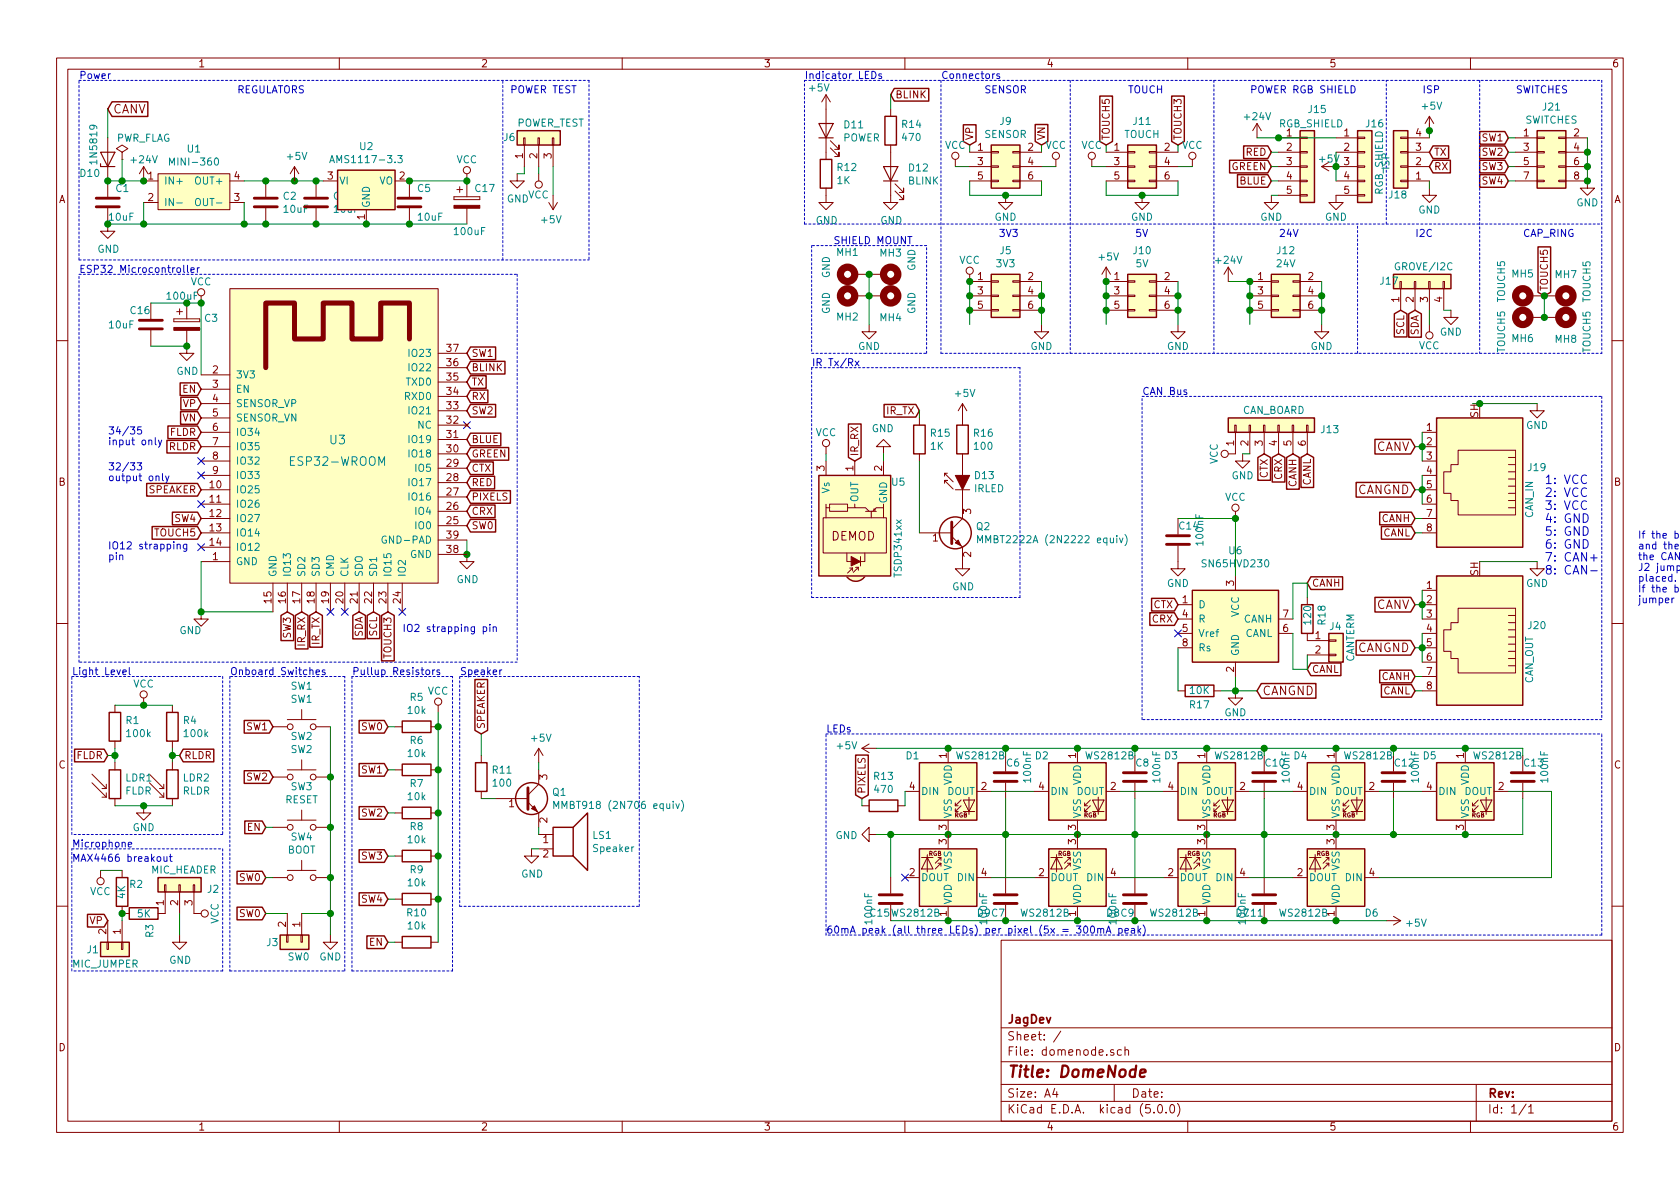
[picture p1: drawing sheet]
<svg xmlns="http://www.w3.org/2000/svg" width="297mm" height="210mm" viewBox="0 0 297 210" stroke-linecap="round" stroke-linejoin="round" font-family="sans-serif">
<defs><g id="words">
<text font-size="2.8" fill="#840000" x="178" y="190.5">Title: DomeNode</text>
<g font-size="2.1" fill="#840000">
<text x="20" y="20.1">CANV</text>
<text x="243.3" y="79.8">CANV</text>
<text x="240" y="87.4">CANGND</text>
<text x="146.9" y="95.6">DEMOD</text>
<text x="243.3" y="107.7">CANV</text>
<text x="240" y="115.3">CANGND</text>
<text x="223.2" y="122.9">CANGND</text>
<text x="178" y="184">Sheet: /</text>
<text x="178" y="181">JagDev</text>
<text x="178" y="186.7">File: domenode.sch</text>
<text x="178" y="196.9">KiCad E.D.A. kicad (5.0.0)</text>
<text x="178" y="194.1">Size: A4</text>
<text x="200" y="194.1">Date:</text>
<text x="263" y="194.1">Rev:</text>
<text x="263" y="196.9">Id: 1/1</text>
</g>
<g font-size="2.1" fill="#008484">
<text x="51.7" y="82.4">ESP32-WROOM</text>
<text x="58.3" y="78.6">U3</text>
</g>
<g font-size="2.1" fill="#0000c2">
<text x="273" y="85.6">1: VCC</text>
<text x="273" y="87.9">2: VCC</text>
<text x="273" y="90.2">3: VCC</text>
<text x="273" y="92.5">4: GND</text>
<text x="273" y="94.7">5: GND</text>
<text x="273" y="97">6: GND</text>
<text x="273" y="99.3">7: CAN+</text>
<text x="273" y="101.6">8: CAN-</text>
</g>
<g font-size="1.8" fill="#840000">
<text x="35" y="11.9">1</text>
<text x="85" y="11.9">2</text>
<text x="135" y="11.9">3</text>
<text x="185" y="11.9">4</text>
<text x="235" y="11.9">5</text>
<text x="285" y="11.9">6</text>
<text x="158.3" y="17.4">BLINK</text>
<text x="92.5" y="28" transform="rotate(-90 92.5 28)">1</text>
<text x="95" y="28" transform="rotate(-90 95 28)">2</text>
<text x="97.5" y="28" transform="rotate(-90 97.5 28)">3</text>
<text x="172.1" y="24.9" transform="rotate(-90 172.1 24.9)">VP</text>
<text x="172.9" y="26.7">1</text>
<text x="172.9" y="29.2">3</text>
<text x="181.8" y="26.7">2</text>
<text x="181.8" y="29.2">4</text>
<text x="184.8" y="24.9" transform="rotate(-90 184.8 24.9)">VN</text>
<text x="196.2" y="24.9" transform="rotate(-90 196.2 24.9)">TOUCH5</text>
<text x="197" y="26.7">1</text>
<text x="197" y="29.2">3</text>
<text x="205.9" y="26.7">2</text>
<text x="205.9" y="29.2">4</text>
<text x="208.9" y="24.9" transform="rotate(-90 208.9 24.9)">TOUCH3</text>
<text x="220.3" y="27.6">RED</text>
<text x="227.5" y="24.1">1</text>
<text x="227.5" y="26.7">2</text>
<text x="227.5" y="29.2">3</text>
<text x="237.6" y="24.1">1</text>
<text x="237.6" y="26.7">2</text>
<text x="237.6" y="29.2">3</text>
<text x="250.3" y="29.2">2</text>
<text x="250.3" y="26.7">3</text>
<text x="250.3" y="24.1">4</text>
<text x="253.5" y="27.6">TX</text>
<text x="262.1" y="25">SW1</text>
<text x="262.1" y="27.6">SW2</text>
<text x="269.4" y="24.1">1</text>
<text x="269.4" y="26.7">3</text>
<text x="269.4" y="29.2">5</text>
<text x="278.3" y="24.1">2</text>
<text x="278.3" y="26.7">4</text>
<text x="278.3" y="29.2">6</text>
<text x="10.4" y="35.9">A</text>
<text x="26.2" y="31.7">1</text>
<text x="26.2" y="35.6">2</text>
<text x="41.4" y="35.6">3</text>
<text x="41.4" y="31.7">4</text>
<text x="57.9" y="31.7">3</text>
<text x="70.6" y="31.7">2</text>
<text x="172.9" y="31.7">5</text>
<text x="181.8" y="31.7">6</text>
<text x="197" y="31.7">5</text>
<text x="205.9" y="31.7">6</text>
<text x="217.7" y="30.1">GREEN</text>
<text x="219.2" y="32.6">BLUE</text>
<text x="227.5" y="31.7">4</text>
<text x="227.5" y="34.3">5</text>
<text x="237.6" y="31.7">4</text>
<text x="237.6" y="34.3">5</text>
<text x="250.3" y="31.7">1</text>
<text x="253.5" y="30.1">RX</text>
<text x="262.1" y="30.1">SW3</text>
<text x="262.1" y="32.6">SW4</text>
<text x="269.4" y="31.7">7</text>
<text x="278.3" y="31.7">8</text>
<text x="285.4" y="35.9">A</text>
<text x="64.5" y="38.8" transform="rotate(-90 64.5 38.8)">1</text>
<text x="172.9" y="49.5">1</text>
<text x="172.9" y="52.1">3</text>
<text x="181.8" y="49.5">2</text>
<text x="181.8" y="52.1">4</text>
<text x="197" y="49.5">1</text>
<text x="197" y="52.1">3</text>
<text x="205.9" y="49.5">2</text>
<text x="205.9" y="52.1">4</text>
<text x="222.4" y="49.5">1</text>
<text x="222.4" y="52.1">3</text>
<text x="231.3" y="49.5">2</text>
<text x="231.3" y="52.1">4</text>
<text x="247.4" y="53.4" transform="rotate(-90 247.4 53.4)">1</text>
<text x="249.9" y="53.4" transform="rotate(-90 249.9 53.4)">2</text>
<text x="252.5" y="53.4" transform="rotate(-90 252.5 53.4)">3</text>
<text x="255" y="53.4" transform="rotate(-90 255 53.4)">4</text>
<text x="273.7" y="51.5" transform="rotate(-90 273.7 51.5)">TOUCH5</text>
<text x="172.9" y="54.6">5</text>
<text x="181.8" y="54.6">6</text>
<text x="197" y="54.6">5</text>
<text x="205.9" y="54.6">6</text>
<text x="222.4" y="54.6">5</text>
<text x="231.3" y="54.6">6</text>
<text x="248.3" y="59.2" transform="rotate(-90 248.3 59.2)">SCL</text>
<text x="250.8" y="59.4" transform="rotate(-90 250.8 59.4)">SDA</text>
<text x="79" y="64.8">36</text>
<text x="79" y="62.2">37</text>
<text x="83.3" y="63.1">SW1</text>
<text x="83.3" y="65.7">BLINK</text>
<text x="32.3" y="69.5">EN</text>
<text x="37.6" y="66">2</text>
<text x="37.6" y="68.6">3</text>
<text x="37.6" y="71.1">4</text>
<text x="79" y="69.8">34</text>
<text x="79" y="67.3">35</text>
<text x="83.3" y="68.2">TX</text>
<text x="83.3" y="70.7">RX</text>
<text x="30" y="77.1">FLDR</text>
<text x="32.3" y="74.5">VN</text>
<text x="32.4" y="72">VP</text>
<text x="37.6" y="73.7">5</text>
<text x="37.6" y="76.2">6</text>
<text x="79" y="77.5">31</text>
<text x="79" y="74.9">32</text>
<text x="79" y="72.4">33</text>
<text x="83.3" y="73.3">SW2</text>
<text x="156.8" y="73.3">IR_TX</text>
<text x="252.2" y="76.2">1</text>
<text x="29.9" y="79.6">RLDR</text>
<text x="37.6" y="78.7">7</text>
<text x="37.6" y="81.3">8</text>
<text x="37.6" y="83.8">9</text>
<text x="79" y="82.5">29</text>
<text x="79" y="80">30</text>
<text x="83.3" y="83.4">CTX</text>
<text x="83.3" y="80.9">GREEN</text>
<text x="83.3" y="78.4">BLUE</text>
<text x="145.8" y="83.3" transform="rotate(-90 145.8 83.3)">3</text>
<text x="150.9" y="83.3" transform="rotate(-90 150.9 83.3)">1</text>
<text x="151.8" y="80.7" transform="rotate(-90 151.8 80.7)">IR_RX</text>
<text x="156" y="83.3" transform="rotate(-90 156 83.3)">2</text>
<text x="218.2" y="78.8" transform="rotate(-90 218.2 78.8)">1</text>
<text x="220.7" y="78.8" transform="rotate(-90 220.7 78.8)">2</text>
<text x="223.3" y="78.8" transform="rotate(-90 223.3 78.8)">3</text>
<text x="225.8" y="78.8" transform="rotate(-90 225.8 78.8)">4</text>
<text x="228.3" y="78.8" transform="rotate(-90 228.3 78.8)">5</text>
<text x="230.9" y="78.8" transform="rotate(-90 230.9 78.8)">6</text>
<text x="252.2" y="78.7">2</text>
<text x="252.2" y="81.3">3</text>
<text x="252.2" y="83.8">4</text>
<text x="10.4" y="85.9">B</text>
<text x="26.2" y="87.2">SPEAKER</text>
<text x="37.1" y="86.4">10</text>
<text x="37.1" y="88.9">11</text>
<text x="79" y="87.6">27</text>
<text x="79" y="85.1">28</text>
<text x="83.3" y="88.5">PIXELS</text>
<text x="83.3" y="86">RED</text>
<text x="224.2" y="84.6" transform="rotate(-90 224.2 84.6)">CTX</text>
<text x="226.7" y="84.8" transform="rotate(-90 226.7 84.8)">CRX</text>
<text x="229.2" y="86.2" transform="rotate(-90 229.2 86.2)">CANH</text>
<text x="231.8" y="85.9" transform="rotate(-90 231.8 85.9)">CANL</text>
<text x="252.2" y="86.4">5</text>
<text x="252.2" y="88.9">6</text>
<text x="285.4" y="85.9">B</text>
<text x="27.5" y="94.9">TOUCH5</text>
<text x="30.9" y="92.3">SW4</text>
<text x="37.1" y="91.4">12</text>
<text x="37.1" y="94">13</text>
<text x="79" y="92.7">25</text>
<text x="79" y="90.2">26</text>
<text x="79" y="95.2">39</text>
<text x="83.3" y="91.1">CRX</text>
<text x="83.3" y="93.6">SW0</text>
<text x="164.9" y="95.8">1</text>
<text x="171.7" y="90.9" transform="rotate(-90 171.7 90.9)">3</text>
<text x="244.3" y="92.3">CANH</text>
<text x="244.5" y="94.9">CANL</text>
<text x="252.2" y="91.4">7</text>
<text x="252.2" y="94">8</text>
<text x="37.1" y="96.5">14</text>
<text x="37.6" y="99.1">1</text>
<text x="79" y="97.8">38</text>
<text x="171.7" y="98.5" transform="rotate(-90 171.7 98.5)">2</text>
<text x="261.4" y="101.8" transform="rotate(-90 261.4 101.8)">SH</text>
<text x="48" y="106.6" transform="rotate(-90 48 106.6)">15</text>
<text x="50.5" y="106.6" transform="rotate(-90 50.5 106.6)">16</text>
<text x="53.1" y="106.6" transform="rotate(-90 53.1 106.6)">17</text>
<text x="55.6" y="106.6" transform="rotate(-90 55.6 106.6)">18</text>
<text x="58.2" y="106.6" transform="rotate(-90 58.2 106.6)">19</text>
<text x="60.7" y="106.6" transform="rotate(-90 60.7 106.6)">20</text>
<text x="63.2" y="106.6" transform="rotate(-90 63.2 106.6)">21</text>
<text x="65.8" y="106.6" transform="rotate(-90 65.8 106.6)">22</text>
<text x="68.3" y="106.6" transform="rotate(-90 68.3 106.6)">23</text>
<text x="70.9" y="106.6" transform="rotate(-90 70.9 106.6)">24</text>
<text x="204" y="107.6">CTX</text>
<text x="209.1" y="106.7">1</text>
<text x="218.2" y="103.6" transform="rotate(-90 218.2 103.6)">3</text>
<text x="231.9" y="103.8">CANH</text>
<text x="252.2" y="104.1">1</text>
<text x="252.2" y="106.7">2</text>
<text x="51.4" y="112.8" transform="rotate(-90 51.4 112.8)">SW3</text>
<text x="56.5" y="114" transform="rotate(-90 56.5 114)">IR_TX</text>
<text x="64.1" y="112.7" transform="rotate(-90 64.1 112.7)">SDA</text>
<text x="66.7" y="112.5" transform="rotate(-90 66.7 112.5)">SCL</text>
<text x="203.8" y="110.1">CRX</text>
<text x="209.1" y="109.2">4</text>
<text x="209.1" y="111.8">5</text>
<text x="226.8" y="111.8">6</text>
<text x="226.8" y="109.2">7</text>
<text x="232.6" y="113">1</text>
<text x="252.2" y="109.2">3</text>
<text x="252.2" y="111.8">4</text>
<text x="54" y="114.2" transform="rotate(-90 54 114.2)">IR_RX</text>
<text x="69.2" y="116.3" transform="rotate(-90 69.2 116.3)">TOUCH3</text>
<text x="209.1" y="114.3">8</text>
<text x="218.2" y="118.8" transform="rotate(-90 218.2 118.8)">2</text>
<text x="231.9" y="119">CANL</text>
<text x="232.6" y="115.6">2</text>
<text x="252.2" y="114.3">5</text>
<text x="252.2" y="116.8">6</text>
<text x="252.2" y="119.4">7</text>
<text x="244.3" y="120.3">CANH</text>
<text x="244.5" y="122.8">CANL</text>
<text x="252.2" y="121.9">8</text>
<text x="43.6" y="129.2">SW1</text>
<text x="64" y="129.2">SW0</text>
<text x="85.7" y="129" transform="rotate(-90 85.7 129)">SPEAKER</text>
<text x="10.4" y="135.9">C</text>
<text x="13.5" y="134.2">FLDR</text>
<text x="32.5" y="134.2">RLDR</text>
<text x="64" y="136.8">SW1</text>
<text x="96.8" y="137.9" transform="rotate(-90 96.8 137.9)">3</text>
<text x="167.4" y="134.1" transform="rotate(-90 167.4 134.1)">1</text>
<text x="190.2" y="134.1" transform="rotate(-90 190.2 134.1)">1</text>
<text x="213.1" y="134.1" transform="rotate(-90 213.1 134.1)">1</text>
<text x="236" y="134.1" transform="rotate(-90 236 134.1)">1</text>
<text x="258.8" y="134.1" transform="rotate(-90 258.8 134.1)">1</text>
<text x="285.4" y="135.9">C</text>
<text x="43.6" y="138">SW2</text>
<text x="90" y="142.7">1</text>
<text x="153" y="140.4" transform="rotate(-90 153 140.4)">PIXELS</text>
<text x="160.8" y="139.7">4</text>
<text x="173.5" y="139.7">2</text>
<text x="183.7" y="139.7">4</text>
<text x="196.4" y="139.7">2</text>
<text x="206.5" y="139.7">4</text>
<text x="219.2" y="139.7">2</text>
<text x="229.4" y="139.7">4</text>
<text x="242.1" y="139.7">2</text>
<text x="252.2" y="139.7">4</text>
<text x="264.9" y="139.7">2</text>
<text x="43.7" y="146.9">EN</text>
<text x="64" y="144.4">SW2</text>
<text x="96" y="149.1">1</text>
<text x="96.8" y="145.5" transform="rotate(-90 96.8 145.5)">2</text>
<text x="167.4" y="149.3" transform="rotate(-90 167.4 149.3)">3</text>
<text x="167.4" y="146.8" transform="rotate(-90 167.4 146.8)">3</text>
<text x="190.2" y="149.3" transform="rotate(-90 190.2 149.3)">3</text>
<text x="190.2" y="146.8" transform="rotate(-90 190.2 146.8)">3</text>
<text x="213.1" y="149.3" transform="rotate(-90 213.1 149.3)">3</text>
<text x="213.1" y="146.8" transform="rotate(-90 213.1 146.8)">3</text>
<text x="236" y="149.3" transform="rotate(-90 236 149.3)">3</text>
<text x="236" y="146.8" transform="rotate(-90 236 146.8)">3</text>
<text x="258.8" y="146.8" transform="rotate(-90 258.8 146.8)">3</text>
<text x="42.4" y="155.8">SW0</text>
<text x="64" y="152">SW3</text>
<text x="96" y="151.6">2</text>
<text x="160.8" y="154.9">2</text>
<text x="173.5" y="154.9">4</text>
<text x="183.7" y="154.9">2</text>
<text x="196.4" y="154.9">4</text>
<text x="206.5" y="154.9">2</text>
<text x="219.2" y="154.9">4</text>
<text x="229.4" y="154.9">2</text>
<text x="242.1" y="154.9">4</text>
<text x="29" y="160.1" transform="rotate(-90 29 160.1)">1</text>
<text x="31.5" y="160.1" transform="rotate(-90 31.5 160.1)">2</text>
<text x="34" y="160.1" transform="rotate(-90 34 160.1)">3</text>
<text x="64" y="159.6">SW4</text>
<text x="15.9" y="163.4">VP</text>
<text x="18.8" y="165.2" transform="rotate(-90 18.8 165.2)">2</text>
<text x="21.3" y="165.2" transform="rotate(-90 21.3 165.2)">1</text>
<text x="42.4" y="162.2">SW0</text>
<text x="50.5" y="163.9" transform="rotate(-90 50.5 163.9)">2</text>
<text x="53.1" y="163.9" transform="rotate(-90 53.1 163.9)">1</text>
<text x="65.3" y="167.3">EN</text>
<text x="167.4" y="162" transform="rotate(-90 167.4 162)">1</text>
<text x="190.2" y="162" transform="rotate(-90 190.2 162)">1</text>
<text x="213.1" y="162" transform="rotate(-90 213.1 162)">1</text>
<text x="236" y="162" transform="rotate(-90 236 162)">1</text>
<text x="10.4" y="185.9">D</text>
<text x="285.4" y="185.9">D</text>
<text x="35" y="199.9">1</text>
<text x="85" y="199.9">2</text>
<text x="135" y="199.9">3</text>
<text x="185" y="199.9">4</text>
<text x="235" y="199.9">5</text>
<text x="285" y="199.9">6</text>
</g>
<g font-size="1.8" fill="#0000c2">
<text x="14" y="14">Power</text>
<text x="41.9" y="16.5">REGULATORS</text>
<text x="90.2" y="16.5">POWER TEST</text>
<text x="142.2" y="14">Indicator LEDs</text>
<text x="166.4" y="14">Connectors</text>
<text x="174" y="16.5">SENSOR</text>
<text x="199.4" y="16.5">TOUCH</text>
<text x="221" y="16.5">POWER RGB SHIELD</text>
<text x="251.5" y="16.5">ISP</text>
<text x="268" y="16.5">SWITCHES</text>
<text x="176.5" y="41.9">3V3</text>
<text x="200.7" y="41.9">5V</text>
<text x="226.1" y="41.9">24V</text>
<text x="250.2" y="41.9">I2C</text>
<text x="269.2" y="41.9">CAP_RING</text>
<text x="147.3" y="43.2">SHIELD MOUNT</text>
<text x="14" y="48.3">ESP32 Microcontroller</text>
<text x="143.5" y="64.8">IR Tx/Rx</text>
<text x="201.9" y="69.8">CAN Bus</text>
<text x="19" y="76.8">34/35</text>
<text x="19" y="78.7">input only</text>
<text x="19" y="83.2">32/33</text>
<text x="19" y="85.1">output only</text>
<text x="289.6" y="95.2">If the board</text>
<text x="19" y="97.1">IO12 strapping</text>
<text x="19" y="99.1">pin</text>
<text x="289.6" y="97.1">and the las</text>
<text x="289.6" y="99.1">the CAN ne</text>
<text x="289.6" y="101">J2 jumper s</text>
<text x="289.6" y="102.9">placed.</text>
<text x="289.6" y="104.8">If the board</text>
<text x="289.6" y="106.7">jumper sho</text>
<text x="71.1" y="111.8">IO2 strapping pin</text>
<text x="12.7" y="119.4">Light Level</text>
<text x="40.6" y="119.4">Onboard Switches</text>
<text x="62.2" y="119.4">Pullup Resistors</text>
<text x="81.3" y="119.4">Speaker</text>
<text x="146" y="129.5">LEDs</text>
<text x="12.7" y="149.9">Microphone</text>
<text x="12.7" y="152.4">MAX4466 breakout</text>
<text x="146" y="165.1">60mA peak (all three LEDs) per pixel (5x = 300mA peak)</text>
</g>
<g font-size="1.8" fill="#008484">
<text x="143.2" y="16.2">+5V</text>
<text x="91.3" y="22.4">POWER_TEST</text>
<text x="149.3" y="22.7">D11</text>
<text x="159.5" y="22.6">R14</text>
<text x="176.8" y="22.1">J9</text>
<text x="200.5" y="22.1">J11</text>
<text x="220.2" y="21.3">+24V</text>
<text x="226.1" y="22.5">RGB_SHIELD</text>
<text x="231.4" y="20">J15</text>
<text x="241.6" y="22.5">J16</text>
<text x="251.5" y="19.4">+5V</text>
<text x="269.6" y="21.9">SWITCHES</text>
<text x="272.8" y="19.6">J21</text>
<text x="17.2" y="28.7" transform="rotate(-90 17.2 28.7)">1N5819</text>
<text x="20.4" y="25.1">PWR_FLAG</text>
<text x="23.3" y="28.9">+24V</text>
<text x="30.7" y="29.3">MINI-360</text>
<text x="33.2" y="27">U1</text>
<text x="50.9" y="28.3">+5V</text>
<text x="59.3" y="28.8">AMS1117-3.3</text>
<text x="63.7" y="26.5">U2</text>
<text x="80.7" y="28.9">VCC</text>
<text x="89.1" y="24.9">J6</text>
<text x="149" y="25">POWER</text>
<text x="159.7" y="24.9">470</text>
<text x="167.1" y="26.3">VCC</text>
<text x="174.1" y="24.4">SENSOR</text>
<text x="184.8" y="26.3">VCC</text>
<text x="191.2" y="26.3">VCC</text>
<text x="198.8" y="24.4">TOUCH</text>
<text x="209" y="26.3">VCC</text>
<text x="233.3" y="28.7">+5V</text>
<text x="245.7" y="29.9" transform="rotate(-90 245.7 29.9)">ISP</text>
<text x="14.2" y="31.3">D10</text>
<text x="20.5" y="34">C1</text>
<text x="29" y="32.6">IN+</text>
<text x="34.8" y="32.6">OUT+</text>
<text x="50.1" y="35.3">C2</text>
<text x="59" y="35.3">C4</text>
<text x="59.9" y="32.6">VI</text>
<text x="67" y="32.6">VO</text>
<text x="73.9" y="34">C5</text>
<text x="84.1" y="34">C17</text>
<text x="89.6" y="35.8">GND</text>
<text x="93.4" y="35.1">VCC</text>
<text x="148" y="32.6">1K</text>
<text x="148.1" y="30.2">R12</text>
<text x="160.6" y="32.6">BLINK</text>
<text x="160.8" y="30.3">D12</text>
<text x="244.5" y="34.5" transform="rotate(-90 244.5 34.5)">RGB_SHIELD</text>
<text x="245.7" y="35.1">J18</text>
<text x="19.4" y="39">10uF</text>
<text x="29" y="36.4">IN-</text>
<text x="35.3" y="36.4">OUT-</text>
<text x="50.2" y="37.6">10uF</text>
<text x="59.1" y="37.6">10uF</text>
<text x="65.4" y="36.8" transform="rotate(-90 65.4 36.8)">GND</text>
<text x="74" y="39">10uF</text>
<text x="80.5" y="41.6">100uF</text>
<text x="95.8" y="39.5">+5V</text>
<text x="144.2" y="39.6">GND</text>
<text x="155.7" y="39.6">GND</text>
<text x="175.8" y="39">GND</text>
<text x="200" y="39">GND</text>
<text x="222.8" y="39">GND</text>
<text x="234.3" y="39">GND</text>
<text x="250.8" y="37.8">GND</text>
<text x="278.7" y="36.5">GND</text>
<text x="17.2" y="44.7">GND</text>
<text x="148" y="45.3">MH1</text>
<text x="155.6" y="45.4">MH3</text>
<text x="161.8" y="47.9" transform="rotate(-90 161.8 47.9)">GND</text>
<text x="169.6" y="46.7">VCC</text>
<text x="176.2" y="47.3">3V3</text>
<text x="176.8" y="45">J5</text>
<text x="194.4" y="46.1">+5V</text>
<text x="200.5" y="45">J10</text>
<text x="200.9" y="47.3">5V</text>
<text x="215.1" y="46.7">+24V</text>
<text x="225.8" y="47.3">24V</text>
<text x="225.9" y="45">J12</text>
<text x="246.9" y="47.8">GROVE/I2C</text>
<text x="29.7" y="53">100uF</text>
<text x="33.7" y="50.5">VCC</text>
<text x="146.7" y="49.2" transform="rotate(-90 146.7 49.2)">GND</text>
<text x="244.1" y="50.3">J17</text>
<text x="266.1" y="53.4" transform="rotate(-90 266.1 53.4)">TOUCH5</text>
<text x="267.4" y="49.1">MH5</text>
<text x="275" y="49.2">MH7</text>
<text x="281.2" y="53.4" transform="rotate(-90 281.2 53.4)">TOUCH5</text>
<text x="19.4" y="58.1">10uF</text>
<text x="23.1" y="55.5">C16</text>
<text x="36.2" y="56.9">C3</text>
<text x="146.7" y="55.5" transform="rotate(-90 146.7 55.5)">GND</text>
<text x="148" y="56.7">MH2</text>
<text x="155.6" y="56.8">MH4</text>
<text x="161.8" y="55.5" transform="rotate(-90 161.8 55.5)">GND</text>
<text x="254.6" y="59.4">GND</text>
<text x="72.6" y="65.7">IO22</text>
<text x="72.6" y="63.1">IO23</text>
<text x="151.7" y="61.9">GND</text>
<text x="182.2" y="61.9">GND</text>
<text x="206.3" y="61.9">GND</text>
<text x="231.7" y="61.9">GND</text>
<text x="250.9" y="61.8">VCC</text>
<text x="266.1" y="62.3" transform="rotate(-90 266.1 62.3)">TOUCH5</text>
<text x="267.4" y="60.5">MH6</text>
<text x="275" y="60.6">MH8</text>
<text x="281.2" y="62.3" transform="rotate(-90 281.2 62.3)">TOUCH5</text>
<text x="31.2" y="66.3">GND</text>
<text x="41.7" y="66.9">3V3</text>
<text x="41.7" y="69.5">EN</text>
<text x="71.7" y="70.7">RXD0</text>
<text x="71.9" y="68.2">TXD0</text>
<text x="169" y="70.2">+5V</text>
<text x="41.7" y="72">SENSOR_VP</text>
<text x="41.7" y="74.5">SENSOR_VN</text>
<text x="41.7" y="77.1">IO34</text>
<text x="72.6" y="73.3">IO21</text>
<text x="73.9" y="75.8">NC</text>
<text x="144.2" y="77.1">VCC</text>
<text x="154.1" y="76.4">GND</text>
<text x="164.6" y="77.2">R15</text>
<text x="172.2" y="77.2">R16</text>
<text x="219.6" y="73.2">CAN_BOARD</text>
<text x="233.7" y="76.6">J13</text>
<text x="269.8" y="75.9">GND</text>
<text x="41.7" y="79.6">IO35</text>
<text x="41.7" y="82.2">IO32</text>
<text x="72.6" y="80.9">IO18</text>
<text x="72.6" y="78.4">IO19</text>
<text x="73.6" y="83.4">IO5</text>
<text x="164.5" y="79.5">1K</text>
<text x="172.4" y="79.5">100</text>
<text x="215.3" y="82.1" transform="rotate(-90 215.3 82.1)">VCC</text>
<text x="270.3" y="83.3">J19</text>
<text x="41.7" y="87.2">IO25</text>
<text x="41.7" y="89.8">IO26</text>
<text x="41.7" y="84.7">IO33</text>
<text x="72.6" y="88.5">IO16</text>
<text x="72.6" y="86">IO17</text>
<text x="146.7" y="87.2" transform="rotate(-90 146.7 87.2)">Vs</text>
<text x="151.8" y="88.8" transform="rotate(-90 151.8 88.8)">OUT</text>
<text x="156.8" y="89" transform="rotate(-90 156.8 89)">GND</text>
<text x="157.7" y="85.9">U5</text>
<text x="172.2" y="87">IRLED</text>
<text x="172.4" y="84.7">D13</text>
<text x="216.6" y="88.6">VCC</text>
<text x="217.8" y="84.8">GND</text>
<text x="41.7" y="92.3">IO27</text>
<text x="41.7" y="94.9">IO14</text>
<text x="73.6" y="93.6">IO0</text>
<text x="73.6" y="91.1">IO4</text>
<text x="172.7" y="93.7">Q2</text>
<text x="208.6" y="93.6">C14</text>
<text x="271.1" y="91.6" transform="rotate(-90 271.1 91.6)">CAN_IN</text>
<text x="41.7" y="99.9">GND</text>
<text x="41.7" y="97.4">IO12</text>
<text x="68.2" y="96.1">GND-PAD</text>
<text x="72.5" y="98.7">GND</text>
<text x="159.4" y="101.8" transform="rotate(-90 159.4 101.8)">TSDP341xx</text>
<text x="174.3" y="96.1">MMBT2222A (2N2222 equiv)</text>
<text x="212.8" y="96.3" transform="rotate(-90 212.8 96.3)">100nF</text>
<text x="212.9" y="100.3">SN65HVD230</text>
<text x="217.3" y="98">U6</text>
<text x="48.9" y="102.1" transform="rotate(-90 48.9 102.1)">GND</text>
<text x="51.4" y="102.1" transform="rotate(-90 51.4 102.1)">IO13</text>
<text x="54" y="102.1" transform="rotate(-90 54 102.1)">SD2</text>
<text x="56.5" y="102.1" transform="rotate(-90 56.5 102.1)">SD3</text>
<text x="59.1" y="102.1" transform="rotate(-90 59.1 102.1)">CMD</text>
<text x="61.6" y="102.1" transform="rotate(-90 61.6 102.1)">CLK</text>
<text x="64.1" y="102.1" transform="rotate(-90 64.1 102.1)">SDO</text>
<text x="66.7" y="102.1" transform="rotate(-90 66.7 102.1)">SD1</text>
<text x="69.2" y="102.1" transform="rotate(-90 69.2 102.1)">IO15</text>
<text x="71.8" y="102.1" transform="rotate(-90 71.8 102.1)">IO2</text>
<text x="80.7" y="103.1">GND</text>
<text x="168.4" y="104.4">GND</text>
<text x="206.3" y="103.8">GND</text>
<text x="211.8" y="107.6">D</text>
<text x="269.8" y="103.8">GND</text>
<text x="31.7" y="112.1">GND</text>
<text x="211.8" y="110.1">R</text>
<text x="211.8" y="112.6">Vref</text>
<text x="219.1" y="109.1" transform="rotate(-90 219.1 109.1)">VCC</text>
<text x="219.9" y="110.1">CANH</text>
<text x="220.1" y="112.6">CANL</text>
<text x="231.8" y="110.3" transform="rotate(-90 231.8 110.3)">120</text>
<text x="234.4" y="110.4" transform="rotate(-90 234.4 110.4)">R18</text>
<text x="235.2" y="111.4">J4</text>
<text x="270.3" y="111.2">J20</text>
<text x="211.8" y="115.2">Rs</text>
<text x="219.1" y="116.1" transform="rotate(-90 219.1 116.1)">GND</text>
<text x="239.4" y="117.2" transform="rotate(-90 239.4 117.2)">CANTERM</text>
<text x="23.5" y="121.6">VCC</text>
<text x="51.4" y="122">SW1</text>
<text x="51.4" y="124.3">SW1</text>
<text x="72.5" y="123.9">R5</text>
<text x="75.6" y="122.9">VCC</text>
<text x="210.4" y="125.3">R17</text>
<text x="210.4" y="122.7">10K</text>
<text x="271.1" y="120.9" transform="rotate(-90 271.1 120.9)">CAN_OUT</text>
<text x="22.3" y="128">R1</text>
<text x="22.5" y="130.3">100k</text>
<text x="32.5" y="128">R4</text>
<text x="32.7" y="130.3">100k</text>
<text x="51.4" y="130.9">SW2</text>
<text x="72.2" y="126.3">10k</text>
<text x="72.5" y="131.6">R6</text>
<text x="94" y="131.2">+5V</text>
<text x="216.5" y="126.7">GND</text>
<text x="51.4" y="133.2">SW2</text>
<text x="72.2" y="133.9">10k</text>
<text x="87.1" y="136.8">R11</text>
<text x="148.1" y="132.5">+5V</text>
<text x="154.6" y="137.9">R13</text>
<text x="160.2" y="134.3">D1</text>
<text x="169.3" y="134.3">WS2812B</text>
<text x="178" y="135.6">C6</text>
<text x="183.1" y="134.3">D2</text>
<text x="192.2" y="134.3">WS2812B</text>
<text x="200.9" y="135.6">C8</text>
<text x="205.9" y="134.3">D3</text>
<text x="215.1" y="134.3">WS2812B</text>
<text x="223.8" y="135.6">C10</text>
<text x="228.8" y="134.3">D4</text>
<text x="237.9" y="134.3">WS2812B</text>
<text x="246.7" y="135.6">C12</text>
<text x="251.7" y="134.3">D5</text>
<text x="260.8" y="134.3">WS2812B</text>
<text x="269.5" y="135.6">C13</text>
<text x="22.1" y="140.5">FLDR</text>
<text x="22.3" y="138.2">LDR1</text>
<text x="32.3" y="140.5">RLDR</text>
<text x="32.4" y="138.2">LDR2</text>
<text x="50.4" y="142.1">RESET</text>
<text x="51.4" y="139.7">SW3</text>
<text x="72.2" y="141.5">10k</text>
<text x="72.5" y="139.2">R7</text>
<text x="87.3" y="139.1">100</text>
<text x="97.7" y="140.7">Q1</text>
<text x="99.3" y="143">MMBT918 (2N706 equiv)</text>
<text x="154.7" y="140.2">470</text>
<text x="162.8" y="140.6">DIN</text>
<text x="167.5" y="140.6">DOUT</text>
<text x="168.3" y="138.9" transform="rotate(-90 168.3 138.9)">VDD</text>
<text x="182.3" y="138.2" transform="rotate(-90 182.3 138.2)">100nF</text>
<text x="185.7" y="140.6">DIN</text>
<text x="190.3" y="140.6">DOUT</text>
<text x="191.1" y="138.9" transform="rotate(-90 191.1 138.9)">VDD</text>
<text x="205.2" y="138.2" transform="rotate(-90 205.2 138.2)">100nF</text>
<text x="208.5" y="140.6">DIN</text>
<text x="213.2" y="140.6">DOUT</text>
<text x="214" y="138.9" transform="rotate(-90 214 138.9)">VDD</text>
<text x="228" y="138.2" transform="rotate(-90 228 138.2)">100nF</text>
<text x="231.4" y="140.6">DIN</text>
<text x="236" y="140.6">DOUT</text>
<text x="236.9" y="138.9" transform="rotate(-90 236.9 138.9)">VDD</text>
<text x="250.9" y="138.2" transform="rotate(-90 250.9 138.2)">100nF</text>
<text x="254.3" y="140.6">DIN</text>
<text x="258.9" y="140.6">DOUT</text>
<text x="259.7" y="138.9" transform="rotate(-90 259.7 138.9)">VDD</text>
<text x="273.7" y="138.2" transform="rotate(-90 273.7 138.2)">100nF</text>
<text x="23.4" y="147">GND</text>
<text x="51.4" y="148.6">SW4</text>
<text x="72.2" y="149.1">10k</text>
<text x="72.5" y="146.8">R8</text>
<text x="104.8" y="148.4">LS1</text>
<text x="147.7" y="148.4">GND</text>
<text x="168.3" y="144.8" transform="rotate(-90 168.3 144.8)">VSS</text>
<text x="191.1" y="144.8" transform="rotate(-90 191.1 144.8)">VSS</text>
<text x="214" y="144.8" transform="rotate(-90 214 144.8)">VSS</text>
<text x="236.9" y="144.8" transform="rotate(-90 236.9 144.8)">VSS</text>
<text x="259.7" y="144.8" transform="rotate(-90 259.7 144.8)">VSS</text>
<text x="26.7" y="154.5">MIC_HEADER</text>
<text x="50.8" y="150.9">BOOT</text>
<text x="72.5" y="154.4">R9</text>
<text x="92.2" y="155.2">GND</text>
<text x="105" y="150.7">Speaker</text>
<text x="162.8" y="155.8">DOUT</text>
<text x="168.3" y="153.9" transform="rotate(-90 168.3 153.9)">VSS</text>
<text x="169.4" y="155.8">DIN</text>
<text x="185.7" y="155.8">DOUT</text>
<text x="191.1" y="153.9" transform="rotate(-90 191.1 153.9)">VSS</text>
<text x="192.3" y="155.8">DIN</text>
<text x="208.5" y="155.8">DOUT</text>
<text x="214" y="153.9" transform="rotate(-90 214 153.9)">VSS</text>
<text x="215.1" y="155.8">DIN</text>
<text x="231.4" y="155.8">DOUT</text>
<text x="236.9" y="153.9" transform="rotate(-90 236.9 153.9)">VSS</text>
<text x="238" y="155.8">DIN</text>
<text x="15.9" y="158.3">VCC</text>
<text x="22.1" y="158.9" transform="rotate(-90 22.1 158.9)">4K</text>
<text x="23" y="157">R2</text>
<text x="36.7" y="157.9">J2</text>
<text x="72.2" y="156.7">10k</text>
<text x="168.3" y="160" transform="rotate(-90 168.3 160)">VDD</text>
<text x="191.1" y="160" transform="rotate(-90 191.1 160)">VDD</text>
<text x="214" y="160" transform="rotate(-90 214 160)">VDD</text>
<text x="236.9" y="160" transform="rotate(-90 236.9 160)">VDD</text>
<text x="24.3" y="162.2">5K</text>
<text x="27.1" y="165.8" transform="rotate(-90 27.1 165.8)">R3</text>
<text x="38.7" y="163.4" transform="rotate(-90 38.7 163.4)">VCC</text>
<text x="47.2" y="167.3">J3</text>
<text x="72" y="162">R10</text>
<text x="72.2" y="164.4">10k</text>
<text x="153.9" y="162.1">C15</text>
<text x="154.2" y="163.3" transform="rotate(-90 154.2 163.3)">100nF</text>
<text x="157.9" y="162.1">WS2812B</text>
<text x="172.8" y="162.1">D9C7</text>
<text x="174.5" y="163.3" transform="rotate(-90 174.5 163.3)">100nF</text>
<text x="180.7" y="162.1">WS2812B</text>
<text x="195.7" y="162.1">D8C9</text>
<text x="197.4" y="163.3" transform="rotate(-90 197.4 163.3)">100nF</text>
<text x="203.6" y="162.1">WS2812B</text>
<text x="218.5" y="162.1">D7</text>
<text x="220" y="162.1">C11</text>
<text x="220.3" y="163.3" transform="rotate(-90 220.3 163.3)">100nF</text>
<text x="226.5" y="162.1">WS2812B</text>
<text x="241.4" y="162.1">D6</text>
<text x="248.8" y="163.9">+5V</text>
<text x="12.9" y="171.1">MIC_JUMPER</text>
<text x="15.4" y="168.6">J1</text>
<text x="29.9" y="170.4">GND</text>
<text x="50.9" y="169.8">SW0</text>
<text x="56.5" y="169.8">GND</text>
</g>
<text font-size="1.8" fill="#008400" x="261.4" y="73.9" transform="rotate(-90 261.4 73.9)">SH</text>
<g font-size="1.1" fill="#840000">
<text x="168.8" y="144.5">RGB</text>
<text x="191.6" y="144.5">RGB</text>
<text x="214.5" y="144.5">RGB</text>
<text x="237.3" y="144.5">RGB</text>
<text x="260.2" y="144.5">RGB</text>
<text x="164.2" y="151.4">RGB</text>
<text x="187" y="151.4">RGB</text>
<text x="209.9" y="151.4">RGB</text>
<text x="232.8" y="151.4">RGB</text>
</g>
</g></defs>
<g fill="none" stroke="#840000" stroke-width=".18">
<path d="M10 10.3h277v189.9h-277zM12 12.2h273v186.1h-273zM60 10.3v1.9M110 10.3v1.9M146 16.8v11.4M146 16.8l-.7 1.2M146 16.8l.8 1.2M157.5 19.3v1.3M160 10.3v1.9M210 10.3v1.9M260 10.3v1.9M19 36.8v4.1h1.3l-1.3 1.3-1.2-1.3h1.2"/>
<path d="M19 24.4v10.4M21.6 26.9l1-.6-1-.7-1 .7 1 .6v1.3M21.6 28.2h.1M25.4 29.5v2.5h2.5M25.4 35.8h2.5M25.4 29.5l-.8 1.2M25.4 29.5l.8 1.2M27.9 30.7h12.7v6.4h-12.7zM40.6 32h2.6M40.6 35.8h2.6M47 32v2.8M47 36.8v2.8"/>
<path d="M52.1 29.5l-.8 1.2M52.1 29.5v2.5M52.1 29.5l.7 1.2M55.9 32v2.8M55.9 36.8v2.8M57.1 32h2.6M64.8 37.1v2.5M69.8 32h2.6v2.8M72.4 36.8v2.8M80.3 34.8v.5zM80.3 35.3h4.5zM80.3 34.8h4.5z"/>
<path d="M80.8 33.5h1M81.3 33v1M82.5 30.7v4.1M82.5 36.8v2.8M84.8 34.8v.5zM91.4 30.7v1.3h1.3l-1.3 1.3-1.2-1.3h1.2M92.6 24.4h.2v1.2h-.2zM92.7 25.6v3.9M95.1 24.4h.3v1.2h-.3zM95.2 25.6v3.9M95.2 30.7v1.3M97 35.8l.8 1.3"/>
<path d="M97.7 24.4h.2v1.2h-.2zM97.8 25.6v3.9M97.8 34.5v2.6M98.6 35.8l-.8 1.3M146 33.3v2.5h1.3l-1.3 1.3-1.2-1.3h1.2M146.8 26.2l1.5 1.5v-.8v.8h-.7M146.8 24.9l1.5 1.5v-.8v.8h-.7M157.5 25.6v10.2h1.2l-1.2 1.3-1.3-1.3h1.3M158.2 33.8l1.6 1.5v-.8v.8h-.8M158.2 32.5l1.6 1.5v-.7v.7h-.8M168.9 28.2v1.3M171.4 26.9h3.9"/>
<path d="M171.4 29.5h3.9M171.4 32h3.9M175.3 31.9h1.2v.2h-1.2zM175.3 29.3h1.2v.3h-1.2zM175.3 26.8h1.2v.2h-1.2zM177.8 34.5v1.3h1.3l-1.3 1.3-1.3-1.3h1.3M179.1 31.9h1.2v.2h-1.2zM179.1 29.3h1.2v.3h-1.2zM179.1 26.8h1.2v.2h-1.2zM180.3 26.9h3.8M180.3 29.5h3.8M180.3 32h3.8"/>
<path d="M186.7 28.2v1.3M193 28.2v1.3M195.6 26.9h3.8M195.6 29.5h3.8M195.6 32h3.8M199.4 31.9h1.3v.2h-1.3zM199.4 29.3h1.3v.3h-1.3zM199.4 26.8h1.3v.2h-1.3zM201.9 34.5v1.3h1.3l-1.3 1.3-1.2-1.3h1.2M203.2 31.9h1.3v.2h-1.3zM203.2 29.3h1.3v.3h-1.3zM203.2 26.8h1.3v.2h-1.3z"/>
<path d="M204.5 26.9h3.8M204.5 29.5h3.8M204.5 32h3.8M210.8 28.2v1.3M222.2 21.8l-.7 1.3M222.2 21.8v2.6M222.2 21.8l.8 1.3M224.8 34.5v1.3h1.3l-1.3 1.3-1.3-1.3h1.3M226.1 26.9h3.8M226.1 29.5h3.8M226.1 32h3.8M226.1 24.4h3.8"/>
<path d="M226.1 34.5h3.8M229.9 34.4h1.2v.3h-1.2zM229.9 31.9h1.2v.2h-1.2zM229.9 29.3h1.2v.3h-1.2zM229.9 26.8h1.2v.2h-1.2zM229.9 24.3h1.2v.2h-1.2zM233.7 29.5h6.3M233.7 29.5l1.2 .7M234.9 28.7l-1.2 .8M236.2 26.9h3.8M236.2 32h3.8M236.2 24.4h3.8"/>
<path d="M240 34.4h1.3v.3h-1.3zM240 31.9h1.3v.2h-1.3zM240 29.3h1.3v.3h-1.3zM240 26.8h1.3v.2h-1.3zM240 24.3h1.3v.2h-1.3zM240 34.5h-3.8v1.3h1.3l-1.3 1.3-1.3-1.3h1.3M247.6 24.3h1.3v.2h-1.3zM247.6 26.8h1.3v.2h-1.3zM247.6 29.3h1.3v.3h-1.3zM247.6 31.9h1.3v.2h-1.3zM248.9 26.9h3.8M248.9 29.5h3.8"/>
<path d="M248.9 32h3.8M248.9 24.4h3.8M252.7 33.3v1.2h1.3l-1.3 1.3-1.2-1.3h1.2M252.7 20.6v2.5M252.7 20.6l-.7 1.2M252.7 20.6l.8 1.2M268 26.9h3.8M268 29.5h3.8M268 32h3.8M268 24.4h3.8M271.8 31.9h1.2v.2h-1.2zM271.8 29.3h1.2v.3h-1.2z"/>
<path d="M271.8 26.8h1.2v.2h-1.2zM271.8 24.3h1.2v.2h-1.2zM275.6 31.9h1.3v.2h-1.3zM275.6 29.3h1.3v.3h-1.3zM275.6 26.8h1.3v.2h-1.3zM275.6 24.3h1.3v.2h-1.3zM276.9 32h3.8v1.3h1.2l-1.2 1.2-1.3-1.2h1.3M276.9 26.9h3.8M276.9 29.5h3.8M276.9 24.4h3.8M26.7 53.6v2.8M26.7 58.4v2.8"/>
<path d="M30.7 56.4v.5zM30.7 56.9h4.6zM30.7 56.4h4.6zM31.2 55.1h1.1M31.7 54.6v1M33 58.4v4.1h1.3l-1.3 1.2-1.3-1.2h1.3M33 53.6v2.8M35.3 56.4v.5zM35.6 52.3v1.3M40.6 51h36.9v52.1h-36.9zM151.1 52.3h5.1M151.1 48.5h5.1"/>
<path d="M153.7 57.4v1.3h1.2l-1.2 1.2-1.3-1.2h1.3M171.4 48.5v1.3h3.9M171.4 52.3h3.9M171.4 54.9h3.9M175.3 54.7h1.2v.3h-1.2zM175.3 52.2h1.2v.2h-1.2zM175.3 49.7h1.2v.2h-1.2zM179.1 54.7h1.2v.3h-1.2zM179.1 52.2h1.2v.2h-1.2zM179.1 49.7h1.2v.2h-1.2zM180.3 52.3h3.8M180.3 49.8h3.8"/>
<path d="M180.3 54.9h3.8M184.1 57.4v1.3h1.3l-1.3 1.2-1.2-1.2h1.2M195.6 47.2l-.8 1.3M195.6 47.2v2.6h3.8M195.6 47.2l.7 1.3M195.6 52.3h3.8M195.6 54.9h3.8M199.4 54.7h1.3v.3h-1.3zM199.4 52.2h1.3v.2h-1.3zM199.4 49.7h1.3v.2h-1.3zM203.2 54.7h1.3v.3h-1.3zM203.2 52.2h1.3v.2h-1.3z"/>
<path d="M203.2 49.7h1.3v.2h-1.3zM204.5 52.3h3.8M204.5 49.8h3.8M204.5 54.9h3.8M208.3 57.4v1.3h1.2l-1.2 1.2-1.3-1.2h1.3M217.2 47.2l-.8 1.3M217.2 47.2v2.6M217.2 47.2l.7 1.3M221 52.3h3.8M221 49.8h3.8M221 54.9h3.8M224.8 54.7h1.3v.3h-1.3z"/>
<path d="M224.8 52.2h1.3v.2h-1.3zM224.8 49.7h1.3v.2h-1.3zM228.6 54.7h1.3v.3h-1.3zM228.6 52.2h1.3v.2h-1.3zM228.6 49.7h1.3v.2h-1.3zM229.9 52.3h3.8M229.9 49.8h3.8M229.9 54.9h3.8M233.7 57.4v1.3h1.2l-1.2 1.2-1.3-1.2h1.3M247.5 49.8h.3v1.2h-.3zM247.6 51v3.9M250.1 49.8h.2v1.2h-.2z"/>
<path d="M250.2 51v3.9M252.6 49.8h.3v1.2h-.3zM252.7 51v3.9M252.7 57.4v1.3M255.1 49.8h.3v1.2h-.3zM255.3 51v3.9M256.5 54.9v1.2h1.3l-1.3 1.3-1.2-1.3h1.2M270.5 52.3h5.1M270.5 56.1h5.1M10 60.2h2M35.6 76.4h5M35.6 79h5"/>
<path d="M35.6 66.3h5M35.6 68.8h5M35.6 71.4h5M35.6 73.9h5M77.5 77.7h5M77.5 75.2h5M77.5 72.6h5M77.5 70.1h5M77.5 67.6h5M77.5 65h5M77.5 62.5h5M82.2 74.9l.7 .6"/>
<path d="M82.9 74.9l-.7 .6M146 79v1.3M156.2 79h1.3l-1.3-1.3-1.3 1.3h1.3v1.3M162.6 73.9v1.3M170.2 71.4v3.8M170.2 71.4l-.8 1.2M170.2 71.4l.7 1.2M218.3 75.2h.3v1.2h-.3zM218.4 76.4v3.9h-1.2M220.9 75.2h.2v1.2h-.2zM221 76.4v3.9M223.4 75.2h.2v1.2h-.2z"/>
<path d="M223.5 76.4v3.9M225.9 75.2h.3v1.2h-.3zM226.1 76.4v3.9M228.5 75.2h.2v1.2h-.2zM228.6 76.4v3.9M231 75.2h.3v1.2h-.3zM231.1 76.4v3.9M251.5 76.4h2.5M251.5 79h2.5M257.8 79.6h10.2v11.5h-10.2v-2.6h-1.3v-1.3h-1.2v-3.8h1.2v-1.2h1.3zM271.8 71.4v1.2h1.2l-1.2 1.3-1.3-1.3h1.3M285 60.2h2"/>
<path d="M35.6 94.2h5M35.6 86.6h5M35.6 81.5h5M35.6 84.1h5M35.6 89.1h5M35.6 91.7h5M35.6 99.3h5M35.6 96.8h5M77.5 98h5v1.3h1.3l-1.3 1.3-1.2-1.3h1.2M77.5 90.4h5M77.5 80.3h5M77.5 93h5"/>
<path d="M77.5 87.9h5M77.5 85.3h5M77.5 82.8h5M77.5 95.5h5M145.5 91.6h11.2v6.2h-11.2zM146 89.1v.7h.7M146 81.5v2.6M146 89.8v1.8M146.7 89.1h3.2v1.3h-3.2zM149.7 97.8v1.5h3.2v-1.5M149.9 89.8h1.2M151.1 89.1v.7h1.9l.7 .6"/>
<path d="M151.1 81.5v2.6M152.1 98.4v1.7M153 90.4h1.9M154.1 90.4v1.2M154.4 90h.3v.3M156.2 89.1v.7h-1.3l-.6 .6M156.2 81.5v2.6M156.2 89.8v1.8M162.6 94.2h5.7M162.6 80.3v1.2M167 85.5v-.5h.5h-.5l1.5 1.5M167 83.7v.5"/>
<path d="M167.5 83.7h-.5l1.5 1.5M168.3 94.9l1.9 1.9v3.8h1.2l-1.2 1.2-1.3-1.2h1.3M168.9 86.6h2.5M170.2 86.6v5.1l-1.9 1.9M170.2 80.3v3.8M208.3 96.5v4.1h1.2l-1.2 1.2-1.3-1.2h1.3M208.3 91.7v2.8M218.4 90.4v1.3M219.7 80.3v1.2h1.3l-1.3 1.3-1.3-1.3h1.3M251.5 94.2h2.5M251.5 86.6h2.5M251.5 81.5h2.5"/>
<path d="M251.5 84.1h2.5M251.5 89.1h2.5M251.5 91.7h2.5M266.7 80.9h1.3M266.7 82.2h1.3M266.7 83.4h1.3M266.7 84.7h1.3M266.7 86h1.3M266.7 87.2h1.3M266.7 89.8h1.3M266.7 88.5h1.3M271.8 99.3v1.3h1.2l-1.2 1.2-1.3-1.2h1.3"/>
<path d="M10 110.3h2M35.6 108.2v1.3h1.2l-1.2 1.2-1.3-1.2h1.3M48.3 103.1v5.1M50.8 103.1v5.1M53.3 103.1v5.1M55.9 103.1v5.1M58.4 103.1v5.1M61 103.1v5.1M63.5 103.1v5.1M66 103.1v5.1M68.6 103.1v5.1M71.1 103.1v5.1"/>
<path d="M150.2 100.5h.5M150.7 100.5l-.8 .8M150.7 100.5v.5M151.3 100.3h.5M151.8 100.3l-.9 .9M151.8 100.3v.5M208.3 106.9h2.5M208.3 109.5h2.5M208.3 112h2.5M208.3 114.5h2.5M218.4 101.8v2.6M218.4 117.1v2.5"/>
<path d="M226.1 109.5h2.5M226.1 112h2.5M231.1 105.7v1.2M231.1 112v1.3h3.8M231.1 115.8h3.8M234.9 115.7h1.3v.2h-1.3zM234.9 113.2h1.3v.2h-1.3zM251.5 104.4h2.5M251.5 106.9h2.5M251.5 109.5h2.5M251.5 112h2.5M251.5 114.5h2.5"/>
<path d="M251.5 117.1h2.5M251.5 119.6h2.5M257.8 107.6h10.2v11.4h-10.2v-2.5h-1.3v-1.3h-1.2v-3.8h1.2v-1.3h1.3zM266.7 108.8h1.3M266.7 110.1h1.3M266.7 111.4h1.3M266.7 112.6h1.3M266.7 113.9h1.3M266.7 115.2h1.3M266.7 116.5h1.3M266.7 117.7h1.3M285 110.3h2"/>
<path d="M16.3 138.4l2.5 2.6M16.3 136.9l2.5 2.5M18 139.4h.8M18.8 138.7v.7M20.3 124.7v1.3M20.3 131.1v1.2M20.3 134.9v1.2M25.4 123.4v1.3M26.4 138.4l2.6 2.6M26.4 136.9l2.6 2.5M28.2 139.4h.8M29 138.7v.7"/>
<path d="M30.5 124.7v1.3M30.5 131.1v1.2M30.5 134.9v1.2M48.3 128.5h2.5M48.3 137.4h2.5M50.8 127.2h5.1M50.8 136.1h5.1M53.3 125.5v1.7M53.3 134.4v1.7M55.9 128.5h2.5M55.9 137.4h2.5M69.8 128.5h1.3"/>
<path d="M69.8 136.1h1.3M76.2 128.5h1.3M76.2 136.1h1.3M77.5 124.7v1.3M85.1 133.6v1.3M85.1 139.9v1.3M95.2 132.3v2.6M95.2 136.1v2.6l-1.9 1.9M95.2 132.3l-.7 1.3M95.2 132.3l.8 1.3M152.4 132.3l1.3 .8M152.4 132.3h2.5"/>
<path d="M153.7 131.6l-1.3 .7M160 139.9h2.6M167.6 132.3v2.6M172.7 139.9h2.6M177.8 133.6v2.8M177.8 138.4v2.8M182.9 139.9h2.5M190.5 132.3v2.6M195.6 139.9h2.5M200.7 133.6v2.8M200.7 138.4v2.8M205.7 139.9h2.6"/>
<path d="M208.3 122.2h1.2M213.4 132.3v2.6M214.6 122.2h1.3M218.4 122.2v1.2h1.3l-1.3 1.3-1.2-1.3h1.2M218.4 139.9h2.6M223.5 133.6v2.8M223.5 138.4v2.8M228.6 139.9h2.5M236.2 132.3v2.6M241.3 139.9h2.5M246.4 133.6v2.8M246.4 138.4v2.8"/>
<path d="M251.5 139.9h2.5M251.5 122.2h2.5M259.1 132.3v2.6M264.2 139.9h2.5M269.2 133.6v2.8M269.2 138.4v2.8M17.8 153.9v1.3M18 141h.8M18.8 140.2v.8M20.3 141.2v1.3M21.6 153.9v1.3M25.4 142.5v1.3h1.3l-1.3 1.2-1.3-1.2h1.3"/>
<path d="M28.2 141h.8M29 140.2v.8M29.1 156.5h.2v1.2h-.2zM29.2 157.7v3.8h-1.3M30.5 141.2v1.3M31.6 156.5h.3v1.2h-.3zM31.7 157.7v3.8M34.2 156.5h.2v1.2h-.2zM34.3 157.7v3.8h1.3M48.3 146.3h2.5M48.3 155.2h2.5M50.8 145h5.1"/>
<path d="M50.8 153.9h5.1M53.3 143.3v1.7M53.3 152.1v1.8M55.9 146.3h2.5M55.9 155.2h2.5M69.8 143.8h1.3M69.8 151.4h1.3M69.8 159h1.3M76.2 143.8h1.3M76.2 151.4h1.3M76.2 159h1.3M87.6 141.2h5.7"/>
<path d="M93.3 141.9l1.9 1.9v2.5M94 150.1v1.3h1.2l-1.2 1.2-1.3-1.2h1.3M95.2 147.6h2.6M95.2 150.1h2.6M152.4 142.5h1.3M153.7 147.6v-1.3l-1.3 1.3 1.3 1.2v-1.2h1.2M157.5 155.2v2.8M158.7 142.5h1.3M160 155.2h2.6M162.9 151.6h2.1M164 151.1v3.1M164 151.6l1 2.1h-2.1z"/>
<path d="M165.9 152.6h.5M166.4 152.1v-.5l-1 1M166.4 153.2v-.6l-1 1.1M167.6 145v5.1M168.9 142.5h.5M169.9 142.5l-1 1v-.5M169.9 141.5l-1 1v-.5M170.3 141.5h2l-1 2zM170.3 143.5h2M171.3 141v3M172.7 155.2h2.6M177.8 155.2v2.8"/>
<path d="M182.9 155.2h2.5M185.8 151.6h2M186.8 151.1v3.1M186.8 151.6l1 2.1h-2zM188.7 152.6h.5M189.2 152.1v-.5l-1 1M189.2 153.2v-.6l-1 1.1M190.5 145v5.1M191.8 142.5h.5M192.8 142.5l-1 1v-.5M192.8 141.5l-1 1v-.5M193.2 141.5h2l-1 2z"/>
<path d="M193.2 143.5h2M194.2 141v3M195.6 155.2h2.5M200.7 155.2v2.8M205.7 155.2h2.6M208.7 151.6h2M209.7 151.1v3.1M209.7 151.6l1 2.1h-2zM211.6 152.6h.5M212.1 152.1v-.5l-1 1M212.1 153.2v-.6l-1 1.1M213.4 145v5.1"/>
<path d="M214.6 142.5h.5M215.6 142.5l-1 1v-.5M215.6 141.5l-1 1v-.5M216 141.5h2.1l-1.1 2zM216 143.5h2.1M217 141v3M218.4 155.2h2.6M223.5 155.2v2.8M228.6 155.2h2.5M231.5 151.6h2.1M232.5 151.1v3.1M232.5 151.6l1.1 2.1h-2.1z"/>
<path d="M234.4 152.6h.5M234.9 152.1v-.5l-1 1M234.9 153.2v-.6l-1 1.1M236.2 145v5.1M237.5 142.5h.5M238.5 142.5l-1 1v-.5M238.5 141.5l-1 1v-.5M238.9 141.5h2l-1 2zM238.9 143.5h2M239.9 141v3M241.3 155.2h2.5M259.1 145v2.6"/>
<path d="M260.3 142.5h.6M261.4 142.5l-1.1 1v-.5M261.4 141.5l-1.1 1v-.5M261.7 141.5h2.1l-1 2zM261.7 143.5h2.1M262.8 141v3M10 160.2h2M18.9 166.6h.3v1.3h-.3zM19 162.8v3.8M21.5 166.6h.2v1.3h-.2zM21.6 160.3v1.2h1.3M21.6 162.8v3.8"/>
<path d="M31.7 165.3v1.3h1.3l-1.3 1.3-1.2-1.3h1.2M50.7 165.3h.2v1.3h-.2zM50.8 161.5v3.8M53.2 165.3h.3v1.3h-.3zM53.3 161.5v3.8M58.4 165.3v1.3h1.3l-1.3 1.3-1.3-1.3h1.3M69.8 166.6h1.3M76.2 166.6h1.3M157.5 160v2.8M167.6 160.3v2.5M177 166.3h108v32h-108zM177.8 160v2.8"/>
<path d="M190.5 160.3v2.5M200.7 160v2.8M213.4 160.3v2.5M223.5 160v2.8M236.2 160.3v2.5M245.1 162.8h2.5M246.4 162l1.2 .8M247.6 162.8l-1.2 .8M285 160.2h2M60 198.3v1.9M110 198.3v1.9M160 198.3v1.9"/>
<path d="M177 194.8h108M177 191.8h108M177 187.8h108M177 181.8h108M186.5 192.5l-.4 1h1M186.8 193v1M187.6 182.3l-1.3 2M196.9 185.7l-.4-.1-.2 .2 .1 .2 .5 .2v.3h-.6M197 191.8v3M198.3 185.7l-.5-.1-.2 .3v.6l.2 .1 .5-.1M198.9 185.7l.2-.1 .4 .1v.9M198.9 185.1v1.5"/>
<path d="M204 196.7v.1M204.8 195.5l.4-.2a.94 .94 0 0 1 0 1.5 .79 .79 0 0 1-.4-1.3zM206.2 196.7v.1M207 195.4l.3-.1a.94 .94 0 0 1 0 1.5 .82 .82 0 0 1-.3-1.4zM208.2 195.1a1.71 1.71 0 0 1 0 2.3M210 198.3v1.9M260 198.3v1.9M261 191.8v6.5M269.8 195.2l-1.2 2M270.3 195.8l.4-.5v1.5M270.3 196.8h.8"/>
<circle cx="82.5" cy="30.1" r=".63"/>
<circle cx="95.2" cy="32.6" r=".63"/>
<circle cx="168.9" cy="27.6" r=".63"/>
<circle cx="186.7" cy="27.6" r=".63"/>
<circle cx="193" cy="27.6" r=".63"/>
<circle cx="210.8" cy="27.6" r=".63"/>
<circle cx="35.6" cy="51.7" r=".63"/>
<circle cx="171.4" cy="47.9" r=".63"/>
<circle cx="252.7" cy="59.3" r=".63"/>
<circle cx="146" cy="78.4" r=".63"/>
<circle cx="216.5" cy="80.3" r=".63"/>
<circle cx="218.4" cy="89.8" r=".63"/>
<circle cx="25.4" cy="122.8" r=".63"/>
<circle cx="51.3" cy="128.5" r=".51"/>
<circle cx="51.3" cy="137.4" r=".51"/>
<circle cx="55.4" cy="128.5" r=".51"/>
<circle cx="55.4" cy="137.4" r=".51"/>
<circle cx="77.5" cy="124.1" r=".63"/>
<circle cx="17.8" cy="155.8" r=".63"/>
<circle cx="51.3" cy="146.3" r=".51"/>
<circle cx="51.3" cy="155.2" r=".51"/>
<circle cx="55.4" cy="155.2" r=".51"/>
<circle cx="55.4" cy="146.3" r=".51"/>
<circle cx="36.2" cy="161.5" r=".63"/>
</g>
<path d="M201.6 189.8l.9-.2v-.4h-.8l-.2 1 .3 .2 .6-.1" fill="none" stroke="#840000" stroke-width=".41"/>
<g fill="none" stroke="#0000c2" stroke-width=".18">
<path d="M154.2 12.6a.64 .64 0 0 1 .7 .7 .64 .64 0 0 1-.7 .6zM155.9 13.1l-.4-.1-.1 .2v.2l.5 .1v.3h-.5M176.7 13.1l-.3-.1-.2 .2 .1 .2 .4 .1v.3h-.5M238.9 15.2a.64 .64 0 0 1 .7 .6 .64 .64 0 0 1-.7 .6zM32.5 46.9v1.1l.2 .2M33.1 46.9v1.1l.2 .2M33.8 47.7l.5-.1v-.2l-.4-.1-.1 .2v.6h.5M34.9 47.3v.9M35.3 47.3l-.4 .3M25 75.5h-.6l-.1 .6 .5-.1 .2 .2v.3l-.2 .3-.5-.2M27.5 77.4v1.1l.1 .2M28 77.8l.3 .9"/>
<path d="M28.6 77.8l-.4 1.2-.2 .1M151.2 63.8l.7 .9M151.9 63.8l-.7 .9M209.8 69l-.3-.1-.2 .2 .1 .2 .4 .1v.3h-.5M24.3 81.8h.7l-.4 .5 .4 .1v.5l-.2 .2-.5-.1M28.7 83.7v1.1l.2 .2M29.3 84.2l.3 .8M29.9 84.2l-.4 1.1-.2 .1M31.3 96.4l.2-.2 .3 .1 .1 .8M31.3 96.2v.9M33 96.2v1.2l-.2 .1-.3-.1M33 96.3l-.3-.1-.3 .3 .1 .5h.5"/>
<path d="M279.9 90.9a.77 .77 0 0 1 .9 .7 .77 .77 0 0 1-.9 .8zM279.9 93.1a.77 .77 0 0 1 .9 .8 .77 .77 0 0 1-.9 .8zM279.9 95.4a.77 .77 0 0 1 .9 .8 .77 .77 0 0 1-.9 .7zM281.3 98.6h1.1M281.8 98.1v1.1M21.7 118.9l.6-.1v-.3h-.4l-.2 .1 .1 .6h.5M22.9 118v1.1l.1 .2M55.9 118.9l.6-.1-.1-.3h-.3l-.2 .1 .1 .6h.4M57.5 118.5h-.4l-.1 .1v.2l.5 .1v.3h-.5M75.4 118.5h.3l.3 .2-.2 .5-.3 .1-.2-.2zM76.5 118.5v.8M76.9 118.5l-.4 .2"/>
<path d="M77.7 118.5h-.3l-.2 .1 .1 .2 .4 .1v.3h-.5M85.4 110.9l.4-.1 .3 .3-.2 .5h-.5M85.4 110.8v1.3M86.6 110.4v.1M86.6 110.8v.9M87.2 111l.2-.2 .3 .1 .1 .8M87.2 110.8v.9M88.7 118.5h-.2l-.1 .2M281.3 100.9h1.1M296.2 102.7v.1M22.7 149.3l.6-.1-.1-.2-.3-.1-.2 .2v.6h.5M29 151.5v.8h.3l.2-.1"/>
<path d="M29.5 151.5v.8M29.9 151.5h.5M30.1 151v1.1l.3 .2M190.3 163.7h.8l-.4 .5 .4 .2v.5l-.2 .1-.6-.1M191.7 163.9l.2-.2a.67 .67 0 0 1 .4 .7 .67 .67 0 0 1-.4 .6l-.3-.2v-.3zM192.9 163.9l.2-.2a.67 .67 0 0 1 .4 .7 .67 .67 0 0 1-.4 .6l-.2-.1-.1-.4zM194.1 164.3l.2-.1h.3v.8M194.1 164.2v.8M194.6 164.4l.2-.2h.3v.8M195.6 165l.4-1.3 .4 1.3M195.7 164.7h.6M197.8 164.2h.4l.2 .2-.1 .6h-.5"/>
<path d="M197.8 164.2v1.2M198.9 164.6l.6-.1v-.3h-.4l-.2 .2 .1 .6h.5M200.1 164.2h.4l.1 .8M200.6 164.5h-.4l-.2 .2 .1 .3h.5M201.2 163.7v1.3M201.3 164.5l.4 .5M201.7 164.2l-.5 .5M202.1 163.6a1.4 1.4 0 0 1 0 1.9"/>
</g>
<g fill="none" stroke="#840000" stroke-width=".25">
<path d="M19.8 18h6.3v2.6h-6.3l-.8-1.3zM158.1 15.6h6.1v2.3h-6.1l-.6-1.1zM194.5 17h2.2v8l-1.1 .6-1.1-.6zM207.2 17h2.2v8l-1.1 .6-1.1-.6zM59.7 30.1h10.1v7h-10.1zM91.4 23.1h7.7v2.5h-7.7zM145 28.2h2.1v5.1h-2.1zM156.5 20.6h2v5h-2zM170.3 22.1h2.3v2.9l-1.2 .6-1.1-.6zM175.3 25.6h5v7.7h-5zM183 22h2.3v3l-1.2 .6-1.1-.6zM199.4 25.6h5.1v7.7h-5.1z"/>
<path d="M217.4 28.3h6.8l.6 1.2-.6 1.1h-6.8zM218.8 30.9h5.4l.6 1.1-.6 1.1h-5.4zM219.9 25.8h4.3l.6 1.1-.6 1.1h-4.3zM229.9 23.1h2.5v12.7h-2.5zM240 23.1h2.6v12.7h-2.6zM246.4 23.1h2.5v10.2h-2.5zM253.4 25.8h2.7v2.2h-2.7l-.7-1.1zM253.4 28.3h3v2.3h-3l-.7-1.1zM261.6 28.3h4.5l.6 1.2-.6 1.1h-4.5zM261.6 30.9h4.5l.6 1.1-.6 1.1h-4.5zM261.6 23.3h4.5l.6 1.1-.6 1.1h-4.5zM261.6 25.8h4.5l.6 1.1-.6 1.1h-4.5z"/>
<path d="M271.8 23.1h5.1v10.2h-5.1zM175.3 48.5h5v7.6h-5zM199.4 48.5h5.1v7.6h-5.1zM224.8 48.5h5.1v7.6h-5.1zM246.4 48.5h10.1v2.5h-10.1zM246.5 55.5l1.1-.6 1.2 .6v4.1h-2.3zM249.1 55.5l1.1-.6 1.1 .6v4.1h-2.2zM271.9 43.7h2.3v8l-1.2 .6-1.1-.6zM29.5 77.9h5.4l.7 1.1-.7 1.1h-5.4zM29.7 75.3h5.2l.7 1.1-.7 1.2h-5.2zM31.9 67.7h3l.7 1.1-.7 1.1h-3zM31.9 72.8h3l.7 1.1-.7 1.1h-3z"/>
<path d="M32 70.3h2.9l.7 1.1-.7 1.1h-2.9zM83.2 66.4h2.8v2.3h-2.8l-.7-1.1zM83.2 69h3.1v2.2h-3.1l-.7-1.1zM83.2 61.4h4.4v2.2h-4.4l-.7-1.1zM83.2 71.5h4.4v2.3h-4.4l-.7-1.2zM83.2 79.1h6.7v2.3h-6.7l-.7-1.1zM83.2 76.6h5.3v2.2h-5.3l-.7-1.1zM83.2 63.9h6.1v2.2h-6.1l-.7-1.1zM150 75h2.2v5.9l-1.1 .6-1.1-.6zM156.3 71.5h5.6l.7 1.1-.7 1.2h-5.6zM161.5 75.2h2.1v5.1h-2.1zM169.2 75.2h2v5.1h-2z"/>
<path d="M217.2 73.9h15.2v2.5h-15.2zM243.1 77.7h6.3l.8 1.3-.8 1.3h-6.3zM254 73.9h15.2v22.9h-15.2zM25.9 85.5h9l.7 1.1-.7 1.1h-9zM26.9 93.1h8l.7 1.1-.7 1.1h-8zM30.5 90.6h4.4l.7 1.1-.7 1.1h-4.4zM83.2 86.8h7v2.2h-7l-.7-1.1zM83.2 81.7h4v2.2h-4l-.7-1.1zM83.2 89.3h4.3v2.2h-4.3l-.7-1.1zM83.2 84.2h4.3v2.3h-4.3l-.7-1.2zM83.2 91.8h4.4v2.3h-4.4l-.7-1.1zM144.8 84.1h12.7v17.7h-12.7z"/>
<path d="M222.4 80.9l1.1-.6 1.1 .6v4h-2.2zM224.9 80.9l1.2-.6 1.1 .6v4.3h-2.3zM227.5 80.9l1.1-.6 1.1 .6v5.6h-2.2zM230 80.9l1.1-.6 1.2 .6v5.3h-2.3zM239.8 85.3h9.6l.8 1.3-.8 1.3h-9.6zM243.9 90.6h5.7l.6 1.1-.6 1.1h-5.7zM244.2 93.1h5.4l.6 1.1-.6 1.1h-5.4zM49.7 108.8l1.1-.6 1.1 .6v4.5h-2.2zM52.2 108.8l1.1-.6 1.2 .6v6h-2.3zM54.8 108.8l1.1-.6 1.1 .6v5.6h-2.2zM62.4 108.8l1.1-.6 1.1 .6v4.2h-2.2zM64.9 108.8l1.1-.6 1.2 .6v4.1h-2.3z"/>
<path d="M67.5 108.8l1.1-.6 1.1 .6v8.1h-2.2zM149.7 102a1.96 1.96 0 0 0 3.2 0M203.3 108.4h4.3l.7 1.1-.7 1.1h-4.3zM203.6 105.8h4l.7 1.1-.7 1.1h-4zM210.8 104.4h15.3v12.7h-15.3zM230.1 106.9h2.1v5.1h-2.1zM231.8 117.2h5.3v2.3h-5.3l-.7-1.1zM231.8 102h5.6v2.2h-5.6l-.7-1.1zM234.9 112h2.6v5.1h-2.6zM239.8 113.3h9.6l.8 1.2-.8 1.3h-9.6zM243.1 105.6h6.3l.8 1.3-.8 1.3h-6.3zM243.9 118.5h5.7l.6 1.1-.6 1.1h-5.7z"/>
<path d="M254 101.8h15.2v22.9h-15.2zM13.2 132.5h5.2l.6 1.1-.6 1.1h-5.2zM19.3 126h2v5.1h-2zM19.3 136.1h2v5.1h-2zM29.5 126h2v5.1h-2zM29.5 136.1h2v5.1h-2zM32.4 132.5h5.4v2.2h-5.4l-.7-1.1zM43.2 127.4h4.4l.7 1.1-.7 1.1h-4.4zM43.2 136.3h4.4l.7 1.1-.7 1.1h-4.4zM63.5 127.4h4.4l.7 1.1-.7 1.1h-4.4zM63.5 135h4.4l.7 1.1-.7 1.2h-4.4zM71.1 127.5h5.1v2h-5.1z"/>
<path d="M71.1 135.1h5.1v2.1h-5.1zM84 120.2h2.2v9l-1.1 .6-1.1-.6zM84.1 134.9h2v5h-2zM151.3 133.5h2.2v7.1l-1.1 .6-1.1-.6zM162.6 134.9h10.1v10.1h-10.1zM185.4 134.9h10.2v10.1h-10.2zM208.3 134.9h10.1v10.1h-10.1zM209.5 121.2h5.1v2h-5.1zM223 120.9h9.7v2.6h-9.7l-.8-1.3zM231.1 134.9h10.2v10.1h-10.2zM244.2 121.1h5.4l.6 1.1-.6 1.1h-5.4zM254 134.9h10.2v10.1h-10.2z"/>
<path d="M20.6 155.2h2v5.1h-2zM27.9 155.2h7.7v2.5h-7.7zM41.9 154.1h4.5l.6 1.1-.6 1.1h-4.5zM43.3 145.2h3.1l.6 1.1-.6 1.1h-3.1zM63.5 142.6h4.4l.7 1.2-.7 1.1h-4.4zM63.5 150.3h4.4l.7 1.1-.7 1.1h-4.4zM63.5 157.9h4.4l.7 1.1-.7 1.1h-4.4zM71.1 142.7h5.1v2.1h-5.1zM71.1 150.4h5.1v2h-5.1zM71.1 158h5.1v2h-5.1zM97.8 146.3h3.5v5.1h-3.5zM101.3 146.3l2.6-2.5v10.1l-2.6-2.5"/>
<path d="M153.7 141.5h5v2h-5zM162.6 150.1h10.1v10.2h-10.1zM185.4 150.1h10.2v10.2h-10.2zM208.3 150.1h10.1v10.2h-10.1zM231.1 150.1h10.2v10.2h-10.2zM15.5 161.7h2.9l.6 1.1-.6 1.1h-2.9zM17.8 166.6h5.1v2.6h-5.1zM22.9 160.5h5v2.1h-5zM41.9 160.4h4.5l.6 1.1-.6 1.2h-4.5zM49.5 165.3h5.1v2.6h-5.1zM64.9 165.5h3l.7 1.1-.7 1.1h-3zM71.1 165.6h5.1v2h-5.1z"/>
<circle cx="168.9" cy="94.2" r="2.82"/>
<circle cx="94" cy="141.2" r="2.82"/>
</g>
<g fill="#ffffc2" stroke="#ffffc2" stroke-width=".18">
<path d="M162.6 134.9h10.1v10.1h-10.1z"/>
<path d="M149.7 102l1.6-1.2 1.6 1.2a1.96 1.96 0 0 1-3.2 0z"/>
<path d="M144.8 84.1h12.7v17.7h-12.7z"/>
<path d="M49.5 165.3h5.1v2.6h-5.1z"/>
<path d="M91.4 23.1h7.7v2.5h-7.7z"/>
<path d="M175.3 25.6h5v7.7h-5z"/>
<path d="M199.4 25.6h5.1v7.7h-5.1z"/>
<path d="M229.9 23.1h2.5v12.7h-2.5z"/>
<path d="M240 23.1h2.6v12.7h-2.6z"/>
<path d="M246.4 23.1h2.5v10.2h-2.5z"/>
<path d="M271.8 23.1h5.1v10.2h-5.1z"/>
<path d="M254 73.9h15.2v22.9h-15.2z"/>
<path d="M254 101.8h15.2v22.9h-15.2z"/>
<path d="M217.2 73.9h15.2v2.5h-15.2z"/>
<path d="M27.9 30.7h12.7v6.4h-12.7z"/>
<path d="M246.4 48.5h10.1v2.5h-10.1z"/>
<path d="M17.8 166.6h5.1v2.6h-5.1z"/>
<path d="M27.9 155.2h7.7v2.5h-7.7z"/>
<path d="M185.4 134.9h10.2v10.1h-10.2z"/>
<path d="M208.3 134.9h10.1v10.1h-10.1z"/>
<path d="M231.1 134.9h10.2v10.1h-10.2z"/>
<path d="M254 134.9h10.2v10.1h-10.2z"/>
<path d="M59.7 30.1h10.1v7h-10.1z"/>
<path d="M231.1 150.1h10.2v10.2h-10.2z"/>
<path d="M208.3 150.1h10.1v10.2h-10.1z"/>
<path d="M185.4 150.1h10.2v10.2h-10.2z"/>
<path d="M162.6 150.1h10.1v10.2h-10.1z"/>
<path d="M210.8 104.4h15.3v12.7h-15.3z"/>
<path d="M234.9 112h2.6v5.1h-2.6z"/>
<path d="M199.4 48.5h5.1v7.6h-5.1z"/>
<path d="M175.3 48.5h5v7.6h-5z"/>
<path d="M224.8 48.5h5.1v7.6h-5.1z"/>
<path d="M40.6 51h36.9v52.1h-36.9z"/>
</g>
<g fill="none" stroke="#0000c2" stroke-width=".18" stroke-dasharray=".4 .4">
<path d="M14 14.2h90.1M104.1 14.2v31.8M142.2 14.2h141M166.4 14.2v48.3M189.2 14.2v48.3M214.6 14.2v48.3M261.6 14.2v48.3M283.2 14.2v48.3M142.2 39.6v-25.4M142.2 39.6h141M245.1 39.6v-25.4M14 46v-31.8"/>
<path d="M14 46h90.1M14 48.5h77.4M88.9 46v-31.8M91.4 48.5v68.6M143.5 43.4v19.1M163.8 43.4h-20.3M143.5 65v40.7M143.5 62.5h20.3M163.8 62.5v-19.1M166.4 62.5h116.8M180.3 65h-36.8M201.9 70.1h81.3"/>
<path d="M240 62.5v-22.9M283.2 70.1v57.1M12.7 119.6h26.7M14 117.1v-68.6M39.4 119.6v28M40.6 119.6v52.1M61 119.6h-20.4M62.2 119.6v52.1M80 119.6h-17.8M81.3 119.6v40.7M91.4 117.1h-77.4M113 119.6h-31.7"/>
<path d="M143.5 105.7h36.8M180.3 105.7v-40.7M146 129.8h137.2M201.9 127.2v-57.1M283.2 127.2h-81.3M12.7 147.6v-28M12.7 150.1h26.7M39.4 147.6h-26.7M39.4 150.1v21.6M12.7 171.7v-21.6M39.4 171.7h-26.7M40.6 171.7h20.4"/>
<path d="M61 171.7v-52.1M62.2 171.7h17.8M80 171.7v-52.1M81.3 160.3h31.7M113 160.3v-40.7M146 165.3v-35.5M283.2 165.3v-35.5M283.2 165.3h-137.2"/>
</g>
<g fill="none" stroke="#840000" stroke-width=".51">
<path d="M17 36.6h4.1M17 35h4.1M45 36.6h4M45 35h4M53.8 36.6h4.1M53.8 35h4.1M70.4 36.6h4M70.4 35h4M24.6 58.2h4.1M24.6 56.6h4.1M168.3 92.3v3.8M206.2 96.3h4.1"/>
<path d="M206.2 94.7h4.1M93.3 139.3v3.8M175.8 138.2h4M175.8 136.6h4M198.6 138.2h4.1M198.6 136.6h4.1M221.5 138.2h4.1M221.5 136.6h4.1M244.3 138.2h4.1M244.3 136.6h4.1M267.2 138.2h4.1M267.2 136.6h4.1"/>
<path d="M155.4 158.2h4.1M155.4 159.8h4.1M175.8 158.2h4M175.8 159.8h4M198.6 158.2h4.1M198.6 159.8h4.1M221.5 158.2h4.1M221.5 159.8h4.1"/>
</g>
<g fill="none" stroke="#008400" stroke-width=".18">
<path d="M19 19.3v5.1M157.5 16.8v2.5M19 32h6.4M19 39.6h63.5M21.6 28.2v3.8M25.4 35.8v3.8M43.2 32h13.9M43.2 35.8v3.8M72.4 32h10.1M92.7 29.5v1.2h-1.3M95.2 29.5v1.2M97.8 29.5v5"/>
<path d="M168.9 29.5h2.5M171.4 32v2.5h12.7v-2.5M171.4 25.6v1.3M184.1 29.5h2.6M184.1 25.6v1.3M193 29.5h2.6M195.6 32v2.5h12.7v-2.5M195.6 25.6v1.3M208.3 29.5h2.5M208.3 25.6v1.3M222.2 24.4h14M224.8 32h1.3"/>
<path d="M224.8 29.5h1.3M224.8 26.9h1.3M224.8 34.5h1.3M236.2 26.9v5.1M252.7 21.8v2.6M252.7 32v1.3M266.7 32h1.3M266.7 29.5h1.3M266.7 26.9h1.3M266.7 24.4h1.3M280.7 24.4v7.6M26.7 53.6h8.9v12.7"/>
<path d="M153.7 48.5v8.9M171.4 49.8v7.6M184.1 49.8v7.6M195.6 49.8v7.6M208.3 49.8v7.6M217.2 49.8h3.8v7.6M233.7 49.8v7.6M252.7 54.9v2.5M255.3 54.9h1.2M273 52.3v3.8M26.7 61.2h6.3M162.6 72.6v1.3"/>
<path d="M250.2 79h1.3M251.5 76.4v5.1M261.6 71.4h10.2M35.6 99.3v8.9h12.7M82.5 95.5v2.5M146 80.3v1.2M156.2 80.3v1.2M162.6 81.5v12.7M208.3 91.7h10.1v10.1M219.7 80.3h1.3M250.2 91.7h1.3M250.2 94.2h1.3"/>
<path d="M250.2 86.6h1.3M251.5 84.1v5M261.6 99.3h10.2M208.3 114.5v7.7M218.4 119.6v2.6M228.6 112v6.4h2.5v-2.6M231.1 105.7v-2.6h-2.5v6.4M250.2 119.6h1.3M250.2 106.9h1.3M250.2 114.5h1.3M251.5 104.4v5.1M251.5 112v5.1"/>
<path d="M19 133.6h1.3M20.3 132.3v2.6M20.3 124.7h10.2M30.5 132.3v2.6M30.5 133.6h1.2M58.4 128.5v36.8M68.6 128.5h1.2M68.6 136.1h1.2M77.5 126v40.6M85.1 129.8v3.8M95.2 134.9v1.2M154.9 132.3h114.3v1.3"/>
<path d="M160 139.9v2.6M175.3 139.9h7.6M177.8 132.3v1.3M198.1 139.9h7.6M200.7 132.3v1.3M215.9 122.2h6.3M221 139.9h7.6M223.5 132.3v1.3M243.8 139.9h7.7M246.4 132.3v1.3M250.2 122.2h1.3M266.7 139.9h7.6v15.3h-30.5"/>
<path d="M17.8 153.9h3.8M20.3 142.5h10.2M47 146.3h1.3M47 155.2h1.3M68.6 143.8h1.2M68.6 151.4h1.2M68.6 159h1.2M85.1 141.2h2.5M94 150.1h1.2M95.2 146.3v1.3M152.4 141.2v1.3M157.5 147.6v7.6"/>
<path d="M175.3 155.2h7.6M177.8 141.2v14M198.1 155.2h7.6M200.7 141.2v14M221 155.2h7.6M223.5 141.2v14M246.4 141.2v6.4M269.2 141.2v6.4h-114.3M21.6 161.5v1.3M31.7 161.5v3.8M47 161.5h3.8M53.3 161.5h5.1"/>
<path d="M68.6 166.6h1.2M157.5 162.8h87.6"/>
</g>
<g fill="#008400" stroke="#008400" stroke-width=".25">
<circle cx="30.5" cy="133.6" r=".51"/>
<circle cx="20.3" cy="133.6" r=".51"/>
<circle cx="52.1" cy="32" r=".51"/>
<circle cx="58.4" cy="161.5" r=".51"/>
<circle cx="226.1" cy="24.4" r=".51"/>
<circle cx="280.7" cy="32" r=".51"/>
<circle cx="280.7" cy="29.5" r=".51"/>
<circle cx="280.7" cy="26.9" r=".51"/>
<circle cx="251.5" cy="79" r=".51"/>
<circle cx="251.5" cy="86.6" r=".51"/>
<circle cx="251.5" cy="106.9" r=".51"/>
<circle cx="251.5" cy="114.5" r=".51"/>
<circle cx="77.5" cy="128.5" r=".51"/>
<circle cx="77.5" cy="136.1" r=".51"/>
<circle cx="77.5" cy="143.8" r=".51"/>
<circle cx="77.5" cy="151.4" r=".51"/>
<circle cx="77.5" cy="159" r=".51"/>
<circle cx="177.8" cy="34.5" r=".51"/>
<circle cx="201.9" cy="34.5" r=".51"/>
<circle cx="47" cy="32" r=".51"/>
<circle cx="47" cy="39.6" r=".51"/>
<circle cx="55.9" cy="32" r=".51"/>
<circle cx="55.9" cy="39.6" r=".51"/>
<circle cx="43.2" cy="39.6" r=".51"/>
<circle cx="25.4" cy="39.6" r=".51"/>
<circle cx="261.6" cy="71.4" r=".51"/>
<circle cx="19" cy="39.6" r=".51"/>
<circle cx="218.4" cy="122.2" r=".51"/>
<circle cx="21.6" cy="161.5" r=".51"/>
<circle cx="25.4" cy="124.7" r=".51"/>
<circle cx="25.4" cy="142.5" r=".51"/>
<circle cx="58.4" cy="137.4" r=".51"/>
<circle cx="58.4" cy="146.3" r=".51"/>
<circle cx="58.4" cy="155.2" r=".51"/>
<circle cx="177.8" cy="147.6" r=".51"/>
<circle cx="190.5" cy="147.6" r=".51"/>
<circle cx="200.7" cy="147.6" r=".51"/>
<circle cx="213.4" cy="147.6" r=".51"/>
<circle cx="223.5" cy="147.6" r=".51"/>
<circle cx="236.2" cy="147.6" r=".51"/>
<circle cx="246.4" cy="147.6" r=".51"/>
<circle cx="259.1" cy="147.6" r=".51"/>
<circle cx="177.8" cy="132.3" r=".51"/>
<circle cx="223.5" cy="132.3" r=".51"/>
<circle cx="200.7" cy="132.3" r=".51"/>
<circle cx="246.4" cy="132.3" r=".51"/>
<circle cx="259.1" cy="132.3" r=".51"/>
<circle cx="236.2" cy="132.3" r=".51"/>
<circle cx="213.4" cy="132.3" r=".51"/>
<circle cx="190.5" cy="132.3" r=".51"/>
<circle cx="167.6" cy="132.3" r=".51"/>
<circle cx="167.6" cy="147.6" r=".51"/>
<circle cx="153.7" cy="52.3" r=".51"/>
<circle cx="153.7" cy="48.5" r=".51"/>
<circle cx="64.8" cy="39.6" r=".51"/>
<circle cx="72.4" cy="32" r=".51"/>
<circle cx="177.8" cy="162.8" r=".51"/>
<circle cx="190.5" cy="162.8" r=".51"/>
<circle cx="200.7" cy="162.8" r=".51"/>
<circle cx="213.4" cy="162.8" r=".51"/>
<circle cx="223.5" cy="162.8" r=".51"/>
<circle cx="157.5" cy="147.6" r=".51"/>
<circle cx="167.6" cy="162.8" r=".51"/>
<circle cx="236.2" cy="162.8" r=".51"/>
<circle cx="35.6" cy="53.6" r=".51"/>
<circle cx="218.4" cy="91.7" r=".51"/>
<circle cx="208.3" cy="54.9" r=".51"/>
<circle cx="208.3" cy="52.3" r=".51"/>
<circle cx="195.6" cy="49.8" r=".51"/>
<circle cx="195.6" cy="54.9" r=".51"/>
<circle cx="195.6" cy="52.3" r=".51"/>
<circle cx="171.5" cy="49.8" r=".51"/>
<circle cx="171.5" cy="52.3" r=".51"/>
<circle cx="171.5" cy="54.9" r=".51"/>
<circle cx="184.2" cy="54.9" r=".51"/>
<circle cx="184.2" cy="52.3" r=".51"/>
<circle cx="221" cy="49.8" r=".51"/>
<circle cx="221" cy="52.3" r=".51"/>
<circle cx="221" cy="54.9" r=".51"/>
<circle cx="233.7" cy="54.9" r=".51"/>
<circle cx="233.7" cy="52.3" r=".51"/>
<circle cx="273" cy="52.3" r=".51"/>
<circle cx="273" cy="56.1" r=".51"/>
<circle cx="82.6" cy="32" r=".51"/>
<circle cx="72.4" cy="39.6" r=".51"/>
<circle cx="33" cy="53.6" r=".51"/>
<circle cx="33" cy="61.2" r=".51"/>
<circle cx="252.7" cy="23.1" r=".51"/>
<circle cx="236.2" cy="29.5" r=".51"/>
<circle cx="82.6" cy="98" r=".51"/>
<circle cx="35.6" cy="108.2" r=".51"/>
<circle cx="25.4" cy="32" r=".51"/>
<circle cx="19" cy="32" r=".51"/>
<circle cx="21.6" cy="32" r=".51"/>
</g>
<path d="M17.8 29v.5h2.5M17.8 26.9h2.5l-1.3 2.6zM144.8 21.8h2.5l-1.3 2.6zM144.8 24.4h2.5M156.2 29.5h2.5l-1.2 2.5zM156.2 32h2.5" fill="none" stroke="#840000" stroke-width=".2"/>
<g fill="#840000" stroke="#840000" stroke-width=".18">
<path d="M30.7 57.9h4.6v.5h-4.6z"/>
<path d="M150.5 98.4l1.6 .9-1.6 .8z"/>
<path d="M168.9 96l.5-.5 .5 1z"/>
<path d="M168.9 84.1h2.5l-1.2 2.5z"/>
<path d="M94 143l.5-.5 .5 1z"/>
<path d="M80.3 36.3h4.5v.5h-4.5z"/>
</g>
<g fill="none" stroke="#008484" stroke-width=".18">
<path d="M30 29.2v-1.3l.4 .9 .4-.9v1.3M31.3 35.9h.9M34.6 35.3l.3-.2a.47 .47 0 0 1 .5 .4v.7l-.3 .2-.4-.1a1 1 0 0 1-.1-1zM38 28.1l.2-.2a.67 .67 0 0 1 .5 .7 .67 .67 0 0 1-.5 .6l-.3-.5zM58.3 28.8l.4-1.3 .4 1.3M58.4 28.4h.6M70.3 27.5h.8l-.4 .5 .3 .1 .1 .4-.2 .3-.6-.2M68.2 94.9a.59 .59 0 0 0-.7 .5 .59 .59 0 0 0 .7 .6l.1-.5h-.2M172.8 96v-1.3l.5 .9 .4-.9v1.3M197.9 95.1l.3 .9 .4-.9M198.9 94.5a1.4 1.4 0 0 1 0 2M97.9 143v-1.3l.4 .9 .5-.9v1.3"/>
<path d="M119.5 142.1l.3 .9 .3-.9M120.5 141.5a1.4 1.4 0 0 1 0 2"/>
</g>
<g fill="none" stroke="#840000" stroke-width="1.3">
<circle cx="149.9" cy="52.3" r="1.27"/>
<circle cx="149.9" cy="48.5" r="1.27"/>
<circle cx="157.5" cy="52.3" r="1.27"/>
<circle cx="157.5" cy="48.5" r="1.27"/>
<circle cx="269.2" cy="56.1" r="1.27"/>
<circle cx="269.2" cy="52.3" r="1.27"/>
<circle cx="276.9" cy="52.3" r="1.27"/>
<circle cx="276.9" cy="56.1" r="1.27"/>
</g>
<g fill="none" stroke="#000084" stroke-width=".18">
<path d="M81.9 74.6l1.3 1.2M83.2 74.6l-1.3 1.2M35 96.2l1.2 1.2M35 80.9l1.2 1.2M35 83.5l1.2 1.2M35 88.5l1.2 1.3M36.2 96.2l-1.2 1.2M36.2 80.9l-1.2 1.2M36.2 83.5l-1.2 1.2M36.2 88.5l-1.2 1.3M57.8 107.6l1.2 1.2M59 107.6l-1.2 1.2"/>
<path d="M60.4 107.6l1.2 1.2M61.6 107.6l-1.2 1.2M70.5 107.6l1.2 1.2M71.7 107.6l-1.2 1.2M207.7 111.4l1.2 1.2M208.9 111.4l-1.2 1.2M159.4 154.6l1.2 1.2M160.6 154.6l-1.2 1.2"/>
</g>
<path d="M72.4 59.9v-6.3h-5.1v6.3h-5.1v-6.3h-5.1v6.3h-5v-6.3h-5.1v11.4" fill="none" stroke="#840000" stroke-width=".89"/>
<use href="#words"/>
</svg>
